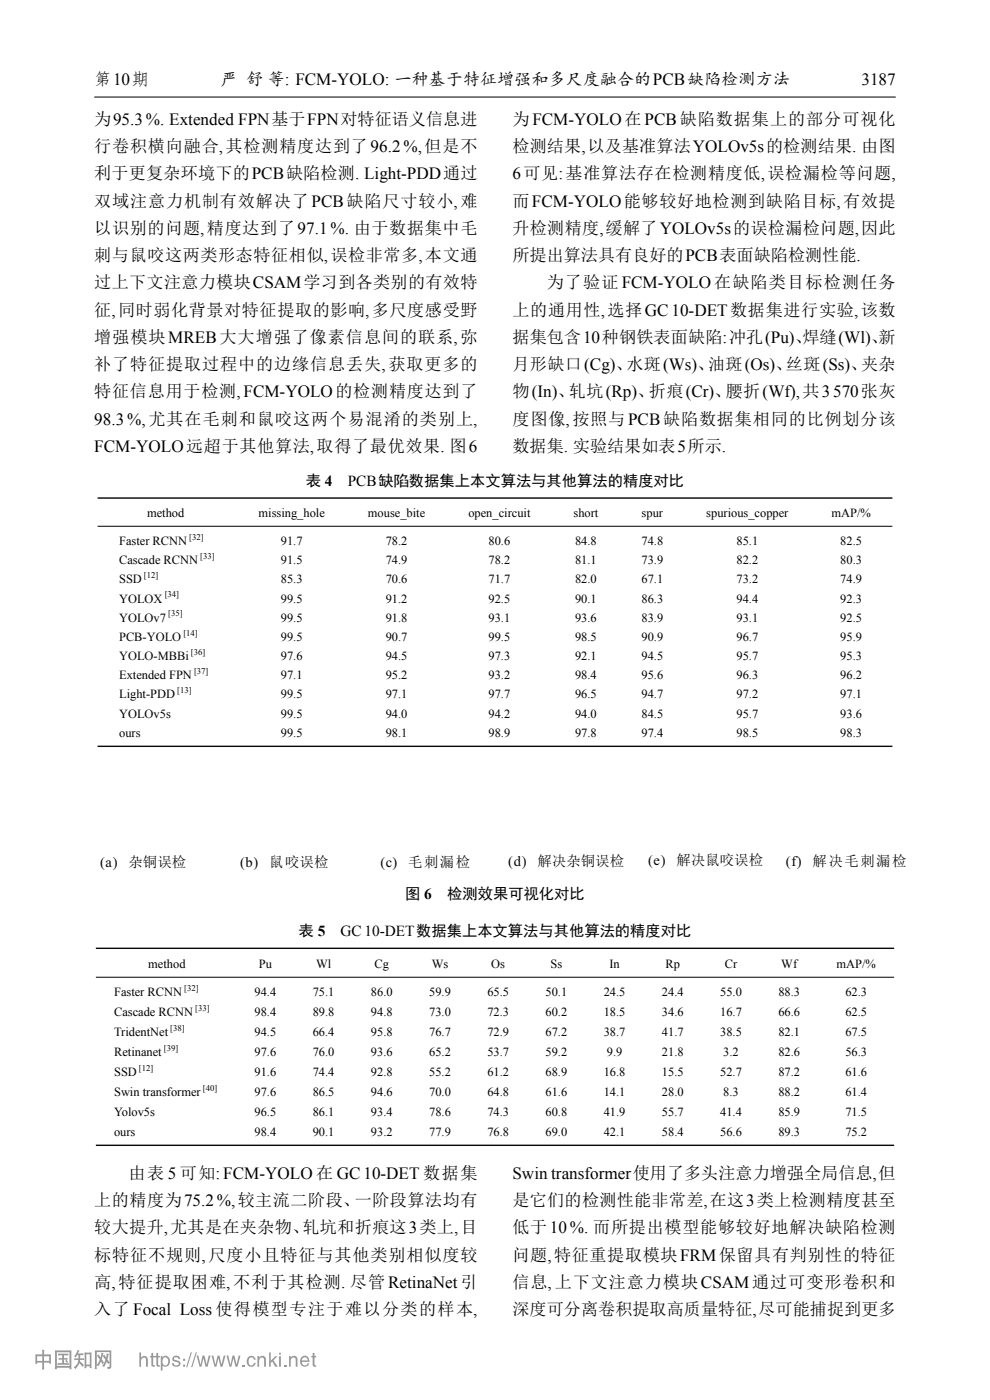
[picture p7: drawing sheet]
<svg xmlns="http://www.w3.org/2000/svg" width="210mm" height="297mm" viewBox="0 0 210 297" stroke-linecap="round" stroke-linejoin="round" font-family="sans-serif">
<defs><g id="words">
<g font-size="3.6">
<text x="20" y="18.1">第10期</text>
<text x="46.8" y="18.1">严 舒 等: FCM-YOLO: 一种基于特征增强和多尺度融合的PCB缺陷检测方法</text>
<text x="182.7" y="18.1">3187</text>
<text x="20" y="26.5">为95.3%. Extended FPN基于FPN对特征语义信息进</text>
<text x="108.7" y="26.5">为FCM-YOLO在PCB缺陷数据集上的部分可视化</text>
<text x="20" y="32.3">行卷积横向融合,其检测精度达到了96.2%,但是不</text>
<text x="108.7" y="32.3">检测结果,以及基准算法YOLOv5s的检测结果. 由图</text>
<text x="20" y="38.1">利于更复杂环境下的PCB缺陷检测. Light-PDD通过</text>
<text x="108.7" y="38.1">6可见:基准算法存在检测精度低,误检漏检等问题,</text>
<text x="20" y="43.9">双域注意力机制有效解决了PCB缺陷尺寸较小,难</text>
<text x="108.7" y="43.9">而FCM-YOLO能够较好地检测到缺陷目标,有效提</text>
<text x="20" y="49.6">以识别的问题,精度达到了97.1%. 由于数据集中毛</text>
<text x="108.7" y="49.6">升检测精度,缓解了YOLOv5s的误检漏检问题,因此</text>
<text x="20" y="55.4">刺与鼠咬这两类形态特征相似,误检非常多,本文通</text>
<text x="108.7" y="55.4">所提出算法具有良好的PCB表面缺陷检测性能.</text>
<text x="20" y="61.2">过上下文注意力模块CSAM学习到各类别的有效特</text>
<text x="116" y="61.2">为了验证 FCM-YOLO 在缺陷类目标检测任务</text>
<text x="20" y="67">征,同时弱化背景对特征提取的影响,多尺度感受野</text>
<text x="108.7" y="67">上的通用性,选择GC10-DET数据集进行实验,该数</text>
<text x="20" y="72.8">增强模块MREB大大增强了像素信息间的联系,弥</text>
<text x="108.7" y="72.8">据集包含10种钢铁表面缺陷:冲孔(Pu)、</text>
<text x="170.2" y="72.8">焊缝(Wl)、</text>
<text x="186.4" y="72.8">新</text>
<text x="20" y="78.5">补了特征提取过程中的边缘信息丢失,获取更多的</text>
<text x="108.7" y="78.5">月形缺口(Cg)、水斑(Ws)、油斑(Os)、丝斑(Ss)、夹杂</text>
<text x="20" y="84.3">特征信息用于检测,FCM-YOLO的检测精度达到了</text>
<text x="108.7" y="84.3">物(In)、轧坑(Rp)、折痕(Cr)、腰折(Wf),共3570张灰</text>
<text x="20" y="90.1">98.3%,尤其在毛刺和鼠咬这两个易混淆的类别上,</text>
<text x="20" y="95.9">FCM-YOLO远超于其他算法,取得了最优效果. 图6</text>
<text x="108.7" y="90.1">度图像,按照与PCB缺陷数据集相同的比例划分该</text>
<text x="108.7" y="95.9">数据集. 实验结果如表5所示.</text>
<text x="27.3" y="250.1">由表 5 可知:FCM-YOLO 在 GC10-DET 数据集</text>
<text x="108.7" y="250.1">Swin transformer使用了多头注意力增强全局信息,但</text>
<text x="20" y="255.9">上的精度为75.2%,较主流二阶段、一阶段算法均有</text>
<text x="108.7" y="255.9">是它们的检测性能非常差,在这3类上检测精度甚至</text>
<text x="20" y="261.6">较大提升,尤其是在夹杂物、轧坑和折痕这3类上,目</text>
<text x="108.7" y="261.6">低于10%. 而所提出模型能够较好地解决缺陷检测</text>
<text x="20" y="267.4">标特征不规则,尺度小且特征与其他类别相似度较</text>
<text x="108.7" y="267.4">问题,特征重提取模块FRM保留具有判别性的特征</text>
<text x="20" y="273.2">高,特征提取困难,不利于其检测. 尽管RetinaNet引</text>
<text x="108.7" y="273.2">信息,上下文注意力模块CSAM通过可变形卷积和</text>
<text x="20" y="279">入了 Focal Loss 使得模型专注于难以分类的样本,</text>
<text x="108.7" y="279">深度可分离卷积提取高质量特征,尽可能捕捉到更多</text>
</g>
<g font-size="3.2">
<text x="64.9" y="103.1">表 4</text>
<text x="73.8" y="103.1">PCB缺陷数据集上本文算法与其他算法的精度对比</text>
<text x="85.9" y="190.7">图 6</text>
<text x="94.9" y="190.7">检测效果可视化对比</text>
<text x="63.3" y="198.6">表 5</text>
<text x="72.3" y="198.6">GC10-DET数据集上本文算法与其他算法的精度对比</text>
</g>
<g font-size="3.1" fill="#030303">
<text x="21.2" y="184">(a)</text>
<text x="27.2" y="184">杂铜误检</text>
<text x="50.9" y="184">(b)</text>
<text x="57.1" y="184">鼠咬误检</text>
<text x="80.7" y="184">( )</text>
<text x="81.9" y="183.8">c</text>
<text x="86.6" y="184">毛刺漏检</text>
<text x="107.8" y="183.6">(d)</text>
<text x="114" y="183.6">解决杂铜误检</text>
<text x="137.5" y="183.5">(e)</text>
<text x="143.5" y="183.5">解决鼠咬误检</text>
<text x="166.7" y="183.6">(f)</text>
<text x="172.4" y="183.6">解决毛刺漏检</text>
</g>
<g font-size="2.6">
<text x="31.2" y="109.7">method</text>
<text x="54.9" y="109.7">missing_hole</text>
<text x="78.1" y="109.7">mouse_bite</text>
<text x="99.3" y="109.7">open_circuit</text>
<text x="121.7" y="109.7">short</text>
<text x="136.1" y="109.7">spur</text>
<text x="149.8" y="109.7">spurious_copper</text>
<text x="176.4" y="109.7">mAP/%</text>
<text x="25.3" y="115.6">Faster RCNN</text>
<text x="25.3" y="119.7">Cascade RCNN</text>
<text x="59.6" y="115.6">91.7</text>
<text x="59.6" y="119.7">91.5</text>
<text x="81.8" y="115.6">78.2</text>
<text x="81.8" y="119.7">74.9</text>
<text x="103.6" y="115.6">80.6</text>
<text x="103.6" y="119.7">78.2</text>
<text x="122" y="115.6">84.8</text>
<text x="122" y="119.7">81.1</text>
<text x="136.1" y="115.6">74.8</text>
<text x="136.1" y="119.7">73.9</text>
<text x="156.2" y="115.6">85.1</text>
<text x="156.2" y="119.7">82.2</text>
<text x="178.3" y="115.6">82.5</text>
<text x="178.3" y="119.7">80.3</text>
<text x="25.3" y="123.8">SSD</text>
<text x="59.6" y="123.8">85.3</text>
<text x="81.8" y="123.8">70.6</text>
<text x="103.6" y="123.8">71.7</text>
<text x="122" y="123.8">82.0</text>
<text x="136.1" y="123.8">67.1</text>
<text x="156.2" y="123.8">73.2</text>
<text x="178.3" y="123.8">74.9</text>
<text x="25.3" y="127.8">YOLOX</text>
<text x="25.3" y="131.9">YOLOv7</text>
<text x="59.6" y="127.8">99.5</text>
<text x="59.6" y="131.9">99.5</text>
<text x="81.8" y="127.8">91.2</text>
<text x="81.8" y="131.9">91.8</text>
<text x="103.6" y="127.8">92.5</text>
<text x="103.6" y="131.9">93.1</text>
<text x="122" y="127.8">90.1</text>
<text x="122" y="131.9">93.6</text>
<text x="136.1" y="127.8">86.3</text>
<text x="136.1" y="131.9">83.9</text>
<text x="156.2" y="127.8">94.4</text>
<text x="156.2" y="131.9">93.1</text>
<text x="178.3" y="127.8">92.3</text>
<text x="178.3" y="131.9">92.5</text>
<text x="25.3" y="136">PCB-YOLO</text>
<text x="59.6" y="136">99.5</text>
<text x="81.8" y="136">90.7</text>
<text x="103.6" y="136">99.5</text>
<text x="122" y="136">98.5</text>
<text x="136.1" y="136">90.9</text>
<text x="156.2" y="136">96.7</text>
<text x="178.3" y="136">95.9</text>
<text x="25.3" y="140">YOLO-MBBi</text>
<text x="59.6" y="140">97.6</text>
<text x="81.8" y="140">94.5</text>
<text x="103.6" y="140">97.3</text>
<text x="122" y="140">92.1</text>
<text x="136.1" y="140">94.5</text>
<text x="156.2" y="140">95.7</text>
<text x="178.3" y="140">95.3</text>
<text x="25.3" y="144.1">Extended FPN</text>
<text x="25.3" y="148.2">Light-PDD</text>
<text x="59.6" y="144.1">97.1</text>
<text x="59.6" y="148.2">99.5</text>
<text x="81.8" y="144.1">95.2</text>
<text x="81.8" y="148.2">97.1</text>
<text x="103.6" y="144.1">93.2</text>
<text x="103.6" y="148.2">97.7</text>
<text x="122" y="144.1">98.4</text>
<text x="122" y="148.2">96.5</text>
<text x="136.1" y="144.1">95.6</text>
<text x="136.1" y="148.2">94.7</text>
<text x="156.2" y="144.1">96.3</text>
<text x="156.2" y="148.2">97.2</text>
<text x="178.3" y="144.1">96.2</text>
<text x="178.3" y="148.2">97.1</text>
<text x="25.3" y="152.3">YOLOv5s</text>
<text x="59.6" y="152.3">99.5</text>
<text x="81.8" y="152.3">94.0</text>
<text x="103.6" y="152.3">94.2</text>
<text x="122" y="152.3">94.0</text>
<text x="136.1" y="152.3">84.5</text>
<text x="156.2" y="152.3">95.7</text>
<text x="178.3" y="152.3">93.6</text>
<text x="25.3" y="156.3">ours</text>
<text x="59.6" y="156.3">99.5</text>
<text x="81.8" y="156.3">98.1</text>
<text x="103.6" y="156.3">98.9</text>
<text x="122" y="156.3">97.8</text>
<text x="136.1" y="156.3">97.4</text>
<text x="156.2" y="156.3">98.5</text>
<text x="178.3" y="156.3">98.3</text>
<text x="31.5" y="205.3">method</text>
<text x="54.9" y="205.3">Pu</text>
<text x="67" y="205.3">Wl</text>
<text x="79.5" y="205.3">Cg</text>
<text x="91.6" y="205.3">Ws</text>
<text x="104.2" y="205.3">Os</text>
<text x="116.8" y="205.3">Ss</text>
<text x="129.3" y="205.3">In</text>
<text x="141.2" y="205.3">Rp</text>
<text x="153.7" y="205.3">Cr</text>
<text x="165.7" y="205.3">Wf</text>
<text x="177.4" y="205.3">mAP/%</text>
<text x="24.2" y="211.4">Faster RCNN</text>
<text x="24.2" y="215.6">Cascade RCNN</text>
<text x="54" y="211.4">94.4</text>
<text x="54" y="215.6">98.4</text>
<text x="66.3" y="211.4">75.1</text>
<text x="66.3" y="215.6">89.8</text>
<text x="78.7" y="211.4">86.0</text>
<text x="78.7" y="215.6">94.8</text>
<text x="91" y="211.4">59.9</text>
<text x="91" y="215.6">73.0</text>
<text x="103.4" y="211.4">65.5</text>
<text x="103.4" y="215.6">72.3</text>
<text x="115.7" y="211.4">50.1</text>
<text x="115.7" y="215.6">60.2</text>
<text x="128.1" y="211.4">24.5</text>
<text x="128.1" y="215.6">18.5</text>
<text x="140.4" y="211.4">24.4</text>
<text x="140.4" y="215.6">34.6</text>
<text x="152.8" y="211.4">55.0</text>
<text x="152.8" y="215.6">16.7</text>
<text x="165.1" y="211.4">88.3</text>
<text x="165.1" y="215.6">66.6</text>
<text x="179.3" y="211.4">62.3</text>
<text x="179.3" y="215.6">62.5</text>
<text x="24.2" y="219.8">TridentNet</text>
<text x="54" y="219.8">94.5</text>
<text x="66.3" y="219.8">66.4</text>
<text x="78.7" y="219.8">95.8</text>
<text x="91" y="219.8">76.7</text>
<text x="103.4" y="219.8">72.9</text>
<text x="115.7" y="219.8">67.2</text>
<text x="128.1" y="219.8">38.7</text>
<text x="140.4" y="219.8">41.7</text>
<text x="152.8" y="219.8">38.5</text>
<text x="165.1" y="219.8">82.1</text>
<text x="179.3" y="219.8">67.5</text>
<text x="24.2" y="224.1">Retinanet</text>
<text x="54" y="224.1">97.6</text>
<text x="66.3" y="224.1">76.0</text>
<text x="78.7" y="224.1">93.6</text>
<text x="91" y="224.1">65.2</text>
<text x="103.4" y="224.1">53.7</text>
<text x="115.7" y="224.1">59.2</text>
<text x="128.7" y="224.1">9.9</text>
<text x="140.4" y="224.1">21.8</text>
<text x="153.4" y="224.1">3.2</text>
<text x="165.1" y="224.1">82.6</text>
<text x="179.3" y="224.1">56.3</text>
<text x="24.2" y="228.3">SSD</text>
<text x="24.2" y="232.5">Swin transformer</text>
<text x="54" y="232.5">97.6</text>
<text x="54" y="228.3">91.6</text>
<text x="66.3" y="232.5">86.5</text>
<text x="66.3" y="228.3">74.4</text>
<text x="78.7" y="232.5">94.6</text>
<text x="78.7" y="228.3">92.8</text>
<text x="91" y="232.5">70.0</text>
<text x="91" y="228.3">55.2</text>
<text x="103.4" y="232.5">64.8</text>
<text x="103.4" y="228.3">61.2</text>
<text x="115.7" y="228.3">68.9</text>
<text x="115.7" y="232.5">61.6</text>
<text x="128.1" y="228.3">16.8</text>
<text x="128.1" y="232.5">14.1</text>
<text x="140.4" y="232.5">28.0</text>
<text x="140.4" y="228.3">15.5</text>
<text x="152.8" y="228.3">52.7</text>
<text x="153.4" y="232.5">8.3</text>
<text x="165.1" y="232.5">88.2</text>
<text x="165.1" y="228.3">87.2</text>
<text x="179.3" y="228.3">61.6</text>
<text x="179.3" y="232.5">61.4</text>
<text x="24.2" y="236.7">Yolov5s</text>
<text x="54" y="236.7">96.5</text>
<text x="66.3" y="236.7">86.1</text>
<text x="78.7" y="236.7">93.4</text>
<text x="91" y="236.7">78.6</text>
<text x="103.4" y="236.7">74.3</text>
<text x="115.7" y="236.7">60.8</text>
<text x="128.1" y="236.7">41.9</text>
<text x="140.4" y="236.7">55.7</text>
<text x="152.8" y="236.7">41.4</text>
<text x="165.1" y="236.7">85.9</text>
<text x="179.3" y="236.7">71.5</text>
<text x="24.2" y="240.9">ours</text>
<text x="54" y="240.9">98.4</text>
<text x="66.3" y="240.9">90.1</text>
<text x="78.7" y="240.9">93.2</text>
<text x="91" y="240.9">77.9</text>
<text x="103.4" y="240.9">76.8</text>
<text x="115.7" y="240.9">69.0</text>
<text x="128.1" y="240.9">42.1</text>
<text x="140.4" y="240.9">58.4</text>
<text x="152.8" y="240.9">56.6</text>
<text x="165.1" y="240.9">89.3</text>
<text x="179.3" y="240.9">75.2</text>
</g>
<g font-size="1.8">
<text x="40.1" y="114.5">[32]</text>
<text x="42.5" y="118.6">[33]</text>
<text x="30.5" y="122.6">[12]</text>
<text x="34.9" y="126.7">[34]</text>
<text x="35.7" y="130.8">[35]</text>
<text x="38.9" y="134.8">[14]</text>
<text x="40.5" y="138.9">[36]</text>
<text x="41.2" y="143">[37]</text>
<text x="37.6" y="147">[13]</text>
<text x="39.1" y="210.3">[32]</text>
<text x="41.4" y="214.5">[33]</text>
<text x="36.1" y="218.7">[38]</text>
<text x="29.5" y="227.1">[12]</text>
<text x="34.7" y="222.9">[39]</text>
<text x="43" y="231.3">[40]</text>
</g>
</g></defs>
<path d="M20 20.6h170" fill="none" stroke="#000" stroke-width=".22"/>
<path d="M20.7 105.7h168.6M20.7 158.3h168.6M20.3 201.2h169.4M20.3 243h169.4" fill="none" stroke="#000" stroke-width=".3"/>
<path d="M20.7 111.6h168.6M20.3 207.3h169.4" fill="none" stroke="#000" stroke-width=".21"/>
<g fill="#999">
<path d="M7.5 287.3v2h.4v-.2h1.1l-.1 1.4h.5l-.1-1.4h1.1v.2h.4v-2h-1.5l.1-.9-.5-.1 .1 1zM7.9 287.7h1.1v1h-1.1zM9.3 287.7h1.1v1h-1.1z" fill-rule="evenodd"/>
<path d="M12.3 287.2v.3h.9v.6h-.7v.4l.7-.1v.8h-1v.4h2.4v-.4h-1v-.8l.7 .1v-.4h-.7v-.6h.9v-.3zM13.8 288.7l.4 .5 .2-.2a.33 .33 0 0 0-.2-.4 .33 .33 0 0 0-.4 .1zM11.6 286.5v4h.5v-.3h2.6v.3h.5v-4zM12.1 286.9h2.6v2.9h-2.6z" fill-rule="evenodd"/>
<path d="M16.4 286.4l-.7 1.3 .4 .3 .3-.5h.3v.7l-.9-.1v.4h.8l-.2 .7-.7 .9 .2 .3 1-1.2 .6 .8 .3-.3-.8-.9v-.3h.8v-.4l-.8 .1v-.7h.7v-.4h-1.2l.4-.5zM17.9 286.9v3.4h.4v-.5h.7v.4h.4v-3.3zM18.3 287.3h.7v2.2h-.7z" fill-rule="evenodd"/>
<path d="M20.1 286.5h3.5v3.6l-.7 .4-.3-.5 .6-.1v-.8l-.3 .3-.3-.5-.6 1.2-.3-.3 .7-1.3-.6-.9 .3-.2 .4 .6 .1-.9 .5 .2a1.4 1.4 0 0 0 .1 1.8v-2.3h-2.7v2.8l.2-.3a1.01 1.01 0 0 0-.1-1.7l.2-.3 .5 .7 .2-1 .4 .1v.1a1.53 1.53 0 0 0 .1 1.9l-.3 .3-.3-.6-.6 1.1-.3-.3v.8h-.4z" fill-rule="evenodd"/>
<path d="M29.6 286.9h.3v1.1a.79 .79 0 0 1 .9-.3 .79 .79 0 0 1 .6 .7v1.5h-.4v-1.4a.54 .54 0 0 0-.7-.5 .54 .54 0 0 0-.4 .7v1.2h-.3z" fill-rule="evenodd"/>
<path d="M32.1 287h.4v.7h.3v.3h-.3v1.5l.3 .1v.3a.53 .53 0 0 1-.7-.4v-1.5h-.3v-.3h.3z" fill-rule="evenodd"/>
<path d="M33.2 287h.3v.7h.4v.3h-.4v1.5l.4 .1-.1 .3a.53 .53 0 0 1-.6-.4v-1.5h-.3v-.3h.3z" fill-rule="evenodd"/>
<path d="M34.1 287.7v3.1h.4v-1.1a1.01 1.01 0 0 0 1.3 0 1.01 1.01 0 0 0 .2-1.3 .83 .83 0 0 0-.6-.8 .83 .83 0 0 0-.9 .4v-.3zM34.8 288a.81 .81 0 0 1 1 .8 .81 .81 0 0 1-.9 .8 .99 .99 0 0 1-.1-1.6z" fill-rule="evenodd"/>
<path d="M36.7 287.9l.2-.2a.86 .86 0 0 1 1.3 .6h-.3a.49 .49 0 0 0-.5-.4 .49 .49 0 0 0-.5 .5 1.67 1.67 0 0 1 1.4 .8 .94 .94 0 0 1-.9 .7 .94 .94 0 0 1-.9-.7h.3a.55 .55 0 0 0 .5 .5 .55 .55 0 0 0 .6-.5l-.9-.3a.56 .56 0 0 1-.5-.4 .56 .56 0 0 1 .2-.6z" fill-rule="evenodd"/>
<path d="M38.8 288.3v.4h.5v-.4zM38.8 289.5v.4h.5v-.4z" fill-rule="evenodd"/>
<path d="M40.5 286.9h.2l-1 3.2h-.2z" fill-rule="evenodd"/>
<path d="M41.5 286.9h.3l-1 3.2h-.3z" fill-rule="evenodd"/>
<path d="M41.7 287.6h.4l.4 1.9 .5-1.9h.4l.4 1.9 .5-1.9h.4l-.7 2.3h-.4l-.4-1.7-.5 1.7h-.4z" fill-rule="evenodd"/>
<path d="M44.9 287.6h.4l.4 1.9 .4-1.9h.5l.4 1.9 .4-1.9h.4l-.6 2.3h-.4l-.4-1.7-.5 1.7h-.4z" fill-rule="evenodd"/>
<path d="M48 287.6h.4l.5 1.9 .4-1.9h.4l.5 1.9 .4-1.9h.4l-.6 2.3h-.4l-.5-1.7-.4 1.7h-.4z" fill-rule="evenodd"/>
<path d="M51.5 289.5h.5v.4h-.5z" fill-rule="evenodd"/>
<path d="M52.8 287.8a.95 .95 0 0 1 1.5 .7h-.4a.55 .55 0 0 0-.6-.5 .55 .55 0 0 0-.5 .4 .75 .75 0 0 0-.1 .9 .75 .75 0 0 0 .8 .3l.4-.5h.4a1.03 1.03 0 0 1-1.5 .7 1.03 1.03 0 0 1-.4-1.5z" fill-rule="evenodd"/>
<path d="M54.6 287.7h.4v.3a.77 .77 0 0 1 .8-.4 .77 .77 0 0 1 .6 .8v1.5h-.4v-1.3a.56 .56 0 0 0-.6-.7 .56 .56 0 0 0-.4 .8v1.2h-.4z" fill-rule="evenodd"/>
<path d="M57.1 286.9h.3v1.8l1-1h.4l-.8 .9 .9 1.3h-.5l-.7-1.1-.3 .3v.8h-.3z" fill-rule="evenodd"/>
<path d="M59.2 287v.4h.4v-.4zM59.2 287.7v2.2h.4v-2.2z" fill-rule="evenodd"/>
<path d="M60.3 289.5h.5v.4h-.5z" fill-rule="evenodd"/>
<path d="M61.3 287.7h.4v.3a.77 .77 0 0 1 .8-.4 .77 .77 0 0 1 .6 .8v1.5h-.4v-1.3a.56 .56 0 0 0-.6-.7 .56 .56 0 0 0-.4 .8v1.2h-.4z" fill-rule="evenodd"/>
<path d="M64.2 288.2a.62 .62 0 0 1 .7-.2 .62 .62 0 0 1 .4 .6h-1.3zM64.1 287.8a1.15 1.15 0 0 0-.4 1.4 1.15 1.15 0 0 0 1.3 .7l.4-.3 .2-.4h-.3a.63 .63 0 0 1-.8 .4 .63 .63 0 0 1-.5-.7h1.7a1.04 1.04 0 0 0-.5-1.1 1.04 1.04 0 0 0-1.1 0z" fill-rule="evenodd"/>
<path d="M66.3 287h.4v.7h.4v.3h-.4v1.5l.4 .1-.1 .3a.53 .53 0 0 1-.7-.4v-1.5h-.3v-.3h.3z" fill-rule="evenodd"/>
</g>
<use href="#words"/>
</svg>
